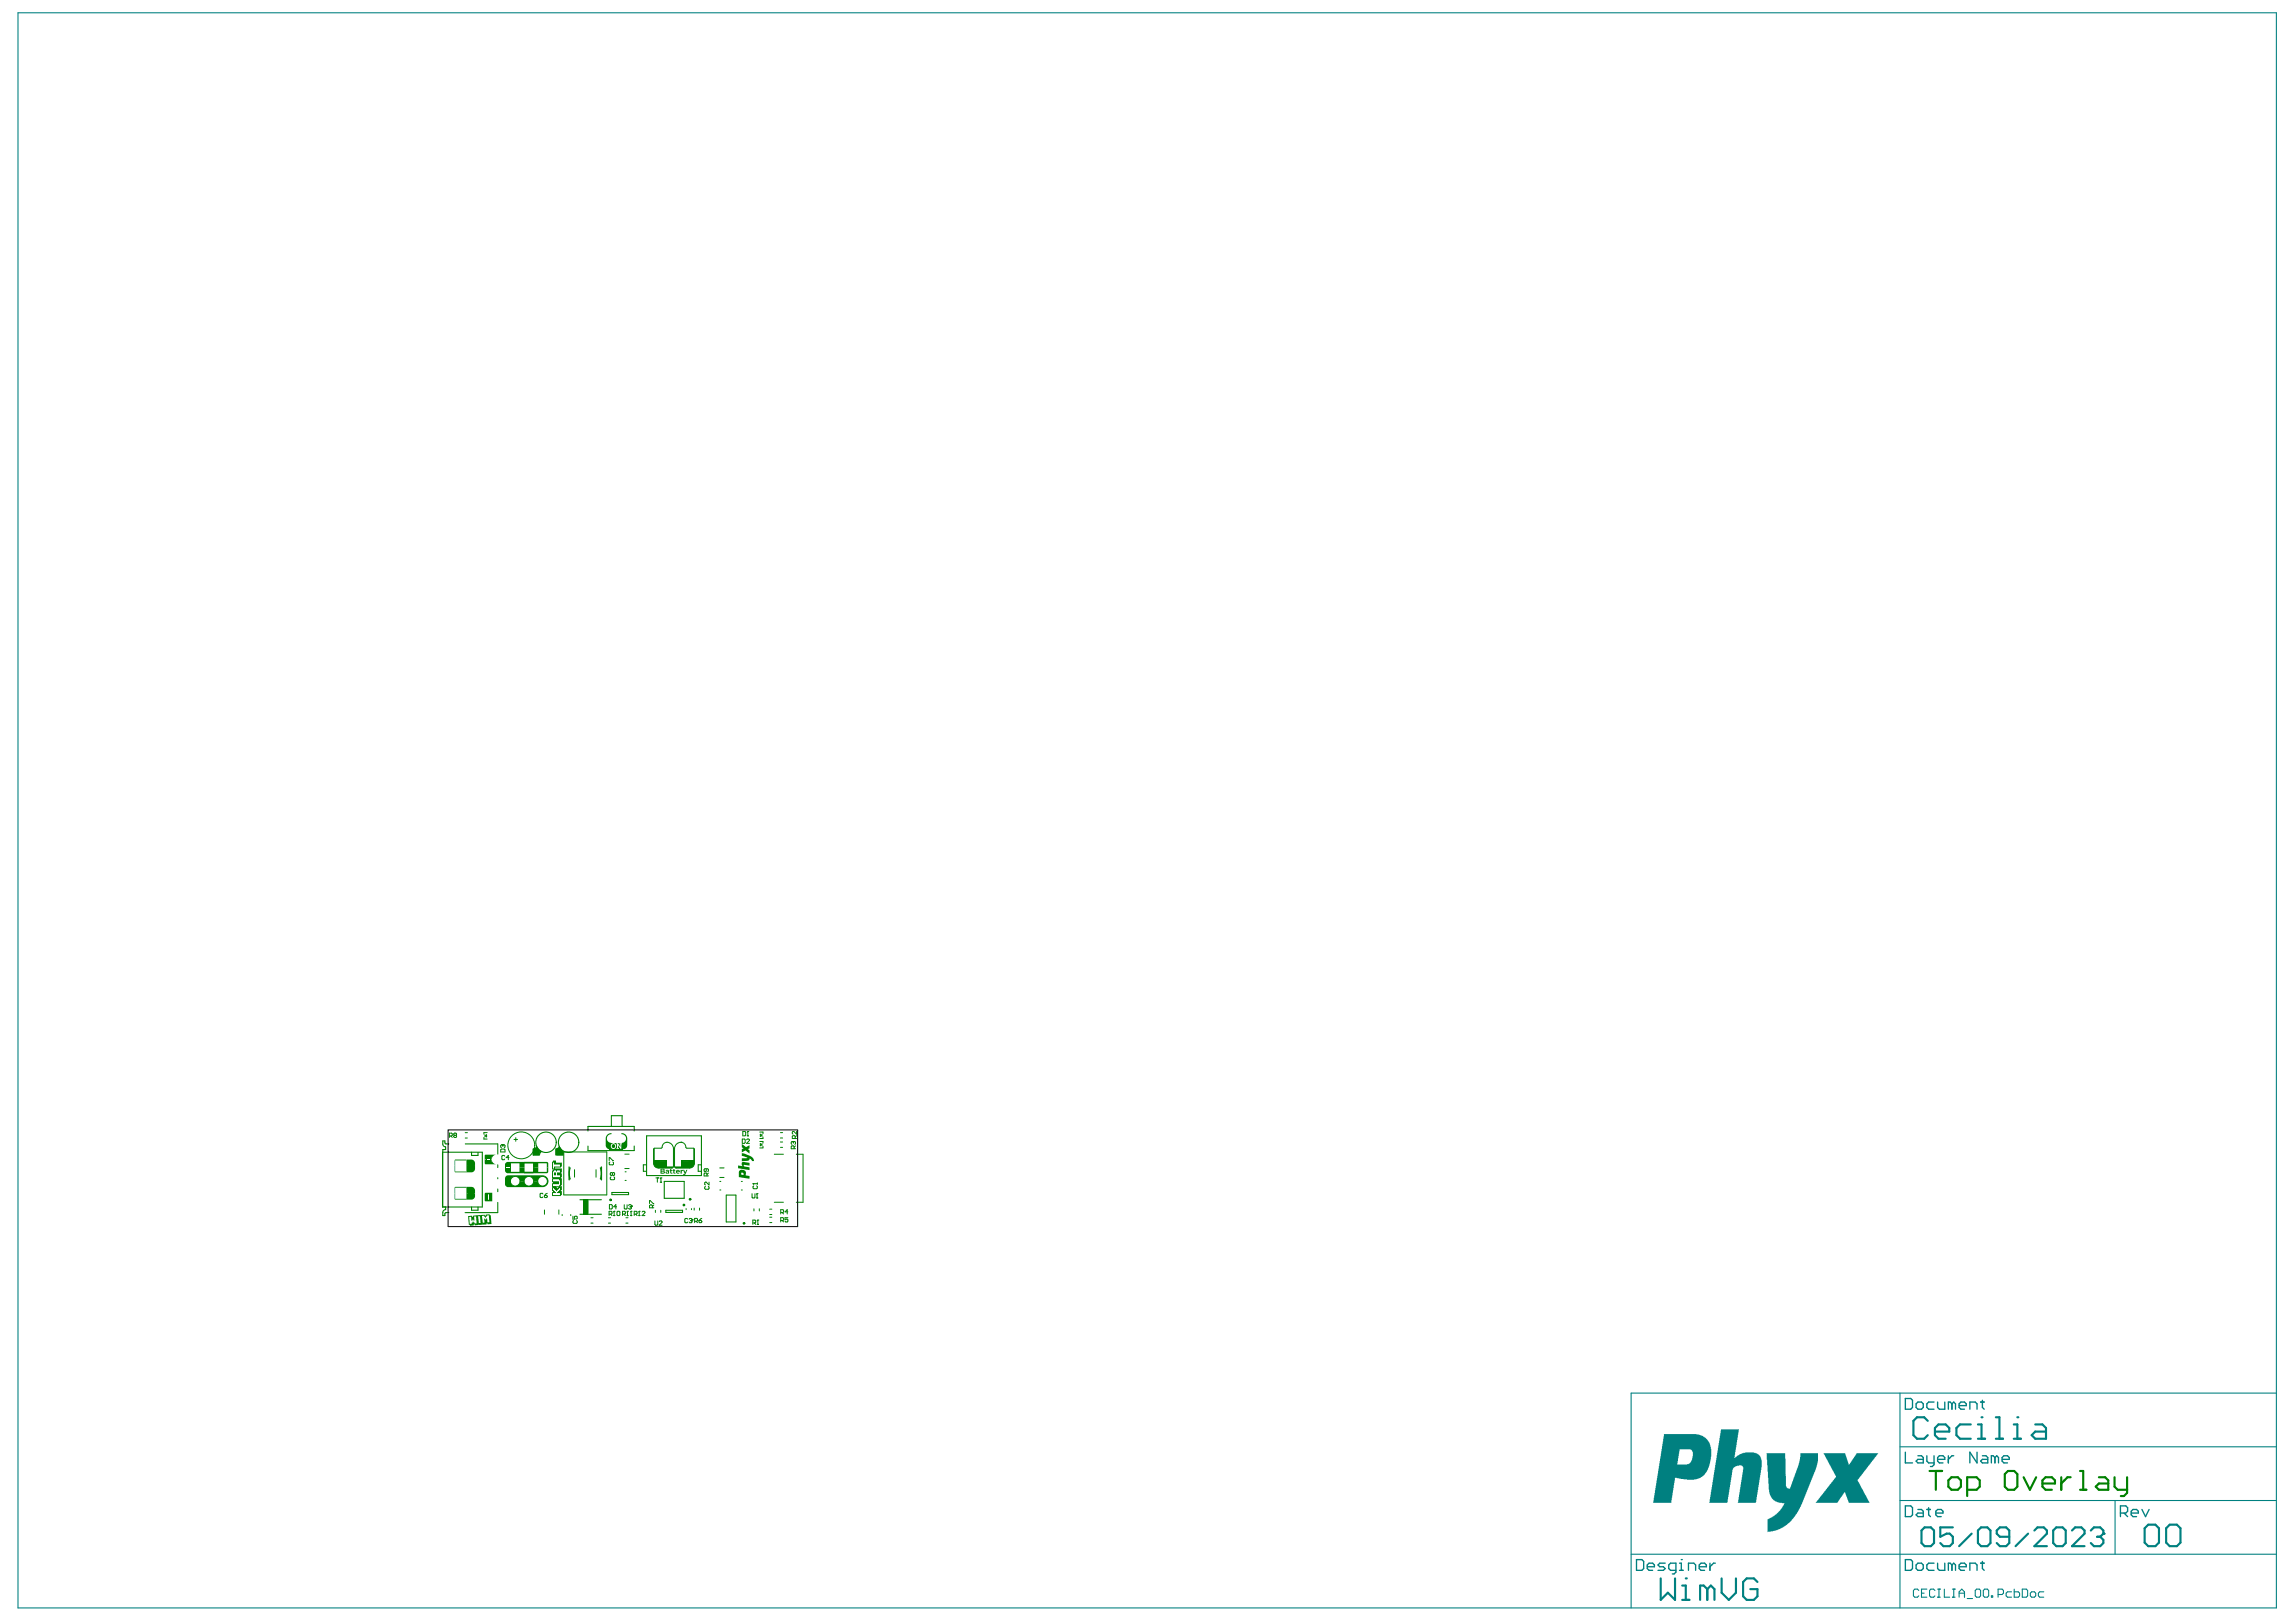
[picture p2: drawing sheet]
<svg xmlns="http://www.w3.org/2000/svg" width="297mm" height="210mm" viewBox="0 0 297 210" stroke-linecap="round" stroke-linejoin="round" font-family="sans-serif">
<g fill="#008080">
<path d="M222.7 185h2.3l-.6 3.7 .7-.5 .7-.2h1.3l.4 .2 .3 .4 .1 .4v.9l-.7 4.6h-2.4l.7-4.2a.58 .58 0 0 0-.1-.6h-.7l-.3 .2a.59 .59 0 0 0-.3 .6l-.6 4h-2.4z"/>
<path d="M228.5 188.1h2.4l.2 4.2v.2l.3 .2 .2-.1 1.1-3.1 .2-.9v-.5h2.3v1l-.4 1.3-1.8 4.6-.8 1.2-1 1.2-1 .5-.8 .3-.7 .1v-1.2a.45 .45 0 0 1 .4-.7l.7-.4 .5-.6 .5-.9h-.6l-.6-.2-.4-.4-.2-.4-.2-.7z"/>
<path d="M235.9 188.1h2.8l.4 1.4 .2-.1 .9-1.3h2.8l-2.6 3.3a.38 .38 0 0 0 .1 .5l1.4 2.6h-2.7l-.5-1.4h-.1l-.9 1.4h-2.8l2.2-2.8 .2-.3a.34 .34 0 0 0 .1-.6z"/>
<path d="M215.3 185.6h4.2l.8 .2 .6 .5 .4 .7 .1 .5-.1 1.4-.2 .8-.3 .7-.2 .4-.6 .4-.8 .3h-.9l-1.6-.3-.5 3.3h-2.3zM217.3 187.6l-.3 1.9h1.3l.3-.1 .3-.5 .1-.7a.57 .57 0 0 0-.3-.6z"/>
</g>
<g fill="none" stroke="#008080" stroke-width=".14">
<path d="M2.3 1.7h292.2v206.4h-292.2zM245.8 187.2h48.7M245.8 194.2h48.7M245.8 180.3v27.8M273.6 194.2v6.9M294.5 180.3h-83.5v27.8M211 201.1h83.5M248.2 205.8l-.1-.1h-.4l-.2 .1v.7l.2 .2h.4l.1-.2M248.6 206.2h.3M249.3 205.7h-.7v1h.7M250.3 205.8l-.1-.1h-.4l-.2 .1v.7l.2 .2h.4l.1-.2M250.7 205.7h.3"/>
<path d="M250.7 206.7h.3M250.8 205.7v1M251.5 205.7v1h.7M252.6 205.7h.3M252.6 206.7h.3M252.8 205.7v1M253.5 206.2h.7M253.5 206.7v-.7l.3-.3 .4 .3v.7M254.5 206.9h.7M255.5 205.8l.2-.1h.4l.1 .1v.7l-.1 .2h-.4l-.2-.2zM256.6 205.8l.2-.1h.3l.2 .1v.7l-.2 .2h-.3l-.2-.2zM257.6 206.5h.2v.2h-.2z"/>
<path d="M258.5 206.3h.5l.2-.1v-.4l-.2-.1h-.5v1M260.2 206h-.5l-.2 .2v.3l.2 .2h.5M260.6 205.7v1h.5l.2-.2v-.3l-.2-.2h-.5M261.6 205.7h.5l.2 .1v.7l-.2 .2h-.5zM262.7 206.2l.1-.2h.4l.2 .2v.3l-.2 .2h-.4l-.1-.2zM264.4 206h-.5l-.2 .2v.3l.2 .2h.5"/>
</g>
<g fill="none" stroke="#008080" stroke-width=".28">
<path d="M248.6 198.1l.4-.4h.8l.4 .4v1.6l-.4 .4h-.8l-.4-.4zM249.4 183.9l-.5-.5h-.9l-.5 .5v1.8l.5 .5h.9l.5-.5M250.3 185.3h1.9v-.5l-.5-.5h-.9l-.5 .5v.9l.5 .5h.9M252.6 197.7h-1.6v1.2l.8-.4h.4l.4 .4v.8l-.4 .4h-.8l-.4-.4M255 184.3h-1.4l-.5 .5v.9l.5 .5h1.4M255.1 198.5l-1.6 1.6M255.9 186.2h.9M255.9 184.3h.5v1.9M255.9 198.1l.4-.4h.8l.4 .4v1.6l-.4 .4h-.8l-.4-.4zM256.4 183.4h.1M258.2 183.4h.5v2.8M258.2 186.2h.9"/>
<path d="M259.9 198.9h-1.2l-.4-.4v-.4l.4-.4h.8l.4 .4v1.6l-.4 .4h-.8l-.4-.4M260.5 186.2h1M260.5 184.3h.5v1.9M261 183.4h.1M262.4 198.5l-1.6 1.6M263.2 198.1l.4-.4h.8l.4 .4v.4l-1.6 1.6h1.6M263.3 184.3h.9l.5 .5v1.4h-1.4l-.5-.5 .5-.4h1.4M265.6 198.1l.4-.4h.8l.4 .4v1.6l-.4 .4h-.8l-.4-.4zM268.1 198.1l.4-.4h.8l.4 .4v.4l-1.6 1.6h1.6M270.5 198.1l.4-.4h.8l.4 .4v.4M271.3 198.9h.4M271.7 198.9l.4 .4v.4l-.4 .4h-.8l-.4-.4"/>
<path d="M272.1 198.5h.1M272.1 198.5l-.4 .4M277.5 197.8l.4-.5h.9l.5 .5v1.8l-.5 .5h-.9l-.4-.5zM280.2 197.8l.5-.5h.9l.5 .5v1.8l-.5 .5h-.9l-.5-.5zM214.8 204.3v2.7l1-.9 .9 .9v-2.7M217.6 207h1M217.6 205.2h.5v1.8M218.1 204.3h.1M220.9 205.7l-.5-.5h-.5v1.8M220.9 205.7v1.3M220.9 205.7l.4-.5 .5 .5v1.3M222.7 204.3v1.8l1 .9 .9-.9v-1.8"/>
<path d="M227.4 204.7l-.5-.4h-.9l-.5 .4v1.9l.5 .4h.9l.5-.4v-.9h-1"/>
</g>
<g fill="none" stroke="#008080" stroke-width=".17">
<path d="M246.5 194.9h.7l.2 .2v.9l-.2 .3h-.7zM246.5 181h.7l.2 .2v.9l-.2 .3h-.7zM246.5 187.9v1.4h.9M247.9 181.7l.2-.3h.5l.2 .3v.4l-.2 .3h-.5l-.2-.3zM248.1 195.3h.5l.2 .3v.7h-.7l-.2-.3 .2-.2h.7M248.1 188.4h.5l.2 .2v.7h-.7l-.2-.2 .2-.2h.7M249.3 195.3h.4M249.3 188.4v.7l.2 .2h.7M249.5 195.1v.9l.2 .3M250.2 181.4h-.7l-.2 .3v.4l.2 .3h.7M250.2 188.4v1.1l-.2 .3h-.3M250.4 195.8h1v-.2l-.3-.3h-.4l-.3 .3v.4l.3 .3h.4"/>
<path d="M250.7 181.4v.7l.2 .3h.7v-1M250.7 188.9h.9v-.3l-.2-.2h-.5l-.2 .2v.5l.2 .2h.5M252.1 188.4v.9M252.5 181.7l-.2-.3h-.2v1M252.5 181.7v.7M252.5 181.7l.3-.3 .2 .3v.7M252.8 188.4h-.3l-.4 .5M253.5 181.9h.9v-.2l-.3-.3h-.4l-.2 .3v.4l.2 .3h.4M254.8 182.4v-1h.7l.3 .3v.7M255.8 187.9v1.4l-1-1.4v1.4M256.2 181.4h.5M256.5 188.4h.4l.3 .2v.7h-.7l-.3-.2 .3-.2h.7"/>
<path d="M256.5 181.2v.9l.2 .3M258.1 188.6l-.2-.2h-.3v.9M258.1 188.6v.7M258.1 188.6l.2-.2 .3 .2v.7M259 188.9h.9v-.3l-.2-.2h-.5l-.2 .2v.5l.2 .2h.5M274.3 195.8h.7l.3-.2v-.5l-.3-.2h-.7v1.4M274.8 195.8l.5 .5M275.7 195.8h.9v-.2l-.2-.3h-.5l-.2 .3v.4l.2 .3h.5M277.1 195.3l.5 1 .4-1M211.7 201.8h.7l.2 .3v.9l-.2 .2h-.7zM213.1 202.8h.9v-.3l-.2-.2h-.5l-.2 .2v.5l.2 .2h.5M215.4 202.3h-.7l-.2 .2 .2 .3h.5l.2 .2-.2 .2h-.7"/>
<path d="M216.8 203.2h-.7l-.2-.2v-.5l.2-.2h.7v1.1l-.2 .3h-.2M217.3 203.2h.4M217.3 202.3h.2v.9M217.5 201.8h.1M218.4 203.2v-.9h.7l.3 .2v.7M219.8 202.8h1v-.3l-.3-.2h-.4l-.3 .2v.5l.3 .2h.4M221.2 202.3v.9M221.9 202.3h-.2l-.5 .5M246.5 201.8h.7l.2 .3v.9l-.2 .2h-.7zM247.9 202.5l.2-.2h.5l.2 .2v.5l-.2 .2h-.5l-.2-.2zM250.2 202.3h-.7l-.2 .2v.5l.2 .2h.7M250.7 202.3v.7l.2 .2h.7v-.9"/>
<path d="M252.5 202.5l-.2-.2h-.2v.9M252.5 202.5v.7M252.5 202.5l.3-.2 .2 .2v.7M253.5 202.8h.9v-.3l-.3-.2h-.4l-.2 .2v.5l.2 .2h.4M254.8 203.2v-.9h.7l.3 .2v.7M256.2 202.3h.5M256.5 202.1v.9l.2 .2"/>
</g>
<g fill="#008000">
<path d="M68.9 149.4h.8v-.7l.5 .4-.3 .1-.1 .4h-.8z"/>
<path d="M68.9 148.6l.3-.1 .2-.3 .3 .5h-.7v.9l-.1-.2z"/>
<path d="M71.9 148.6l.3-.1 .1-.3 .4 .5h-.7v.9l-.2-.2z"/>
<path d="M87.3 150.9h.8v-.8h1.6v-1.5l.1 .1v1.8a.64 .64 0 0 1-.7 .7v-.8h-.7v.7h.7v.1h-1.7z"/>
<path d="M84.6 148.6h.1v1.5h1.6v.8h.8l-.1 .3h-1.7v-.1h.7v-.7h-.7v.8a.64 .64 0 0 1-.7-.7z"/>
<path d="M67.8 150.4h3l.1 .1v.6h-.2v-.6h-1.1v.6h-.6v-.6h-1.2z"/>
<path d="M67.8 151.6h1.2v-.5h.6v.6h1.1v-.6h.2v.6l-.1 .1h-3z"/>
<path d="M65.5 152.2l4.7-.1a.76 .76 0 0 1 .8 .8h-.2a.63 .63 0 0 0-.6-.7 .63 .63 0 0 0-.6 .7h-.6a.63 .63 0 0 0-.6-.7 .63 .63 0 0 0-.6 .7h-.5a.63 .63 0 0 0-.6-.7 .63 .63 0 0 0-.7 .6v-.3h-.7z"/>
<path d="M65.3 153.2h.7v-.3a.63 .63 0 0 0 .7 .6 .63 .63 0 0 0 .6-.6h.5a.63 .63 0 0 0 .6 .6 .63 .63 0 0 0 .6-.6h.6a.63 .63 0 0 0 .6 .6 .63 .63 0 0 0 .6-.6h.2a.76 .76 0 0 1-.8 .7h-4.4a.4 .4 0 0 1-.5-.4z"/>
<path d="M65.4 150.5l.2-.1h3.4l.2 .1v.6h-.2v-.6h-1.1v.6h-.7v-.6h-1.1v.6h-.1v-.4h-.7z"/>
<path d="M65.3 151.4h.7v-.3h.1v.5h1.1v-.5h.7v.6h1.1v-.6h.2v.6l-.2 .1h-3.4l-.2-.1z"/>
<path d="M62.7 149.5l1.5-.1a.63 .63 0 0 0-.6 .6h-.1v-.3h-.7v.3h-.1z"/>
<path d="M62.7 150h.1v.4h.7v-.4h.1a.63 .63 0 0 0 .6 .7h-1.4l-.1-.1z"/>
<path d="M62.7 154.4h1v.5h-.2v-.3h-.7v.3h-.1z"/>
<path d="M62.7 154.9h.1v.4h.7v-.4h.2v.6l-.9-.1z"/>
<path d="M78.5 146.9a.42 .42 0 0 1 .6-.2 .87 .87 0 0 0-.6 .7 .54 .54 0 0 0 .6 .5l-.2 .8a.52 .52 0 0 1-.5-.5v-.9z"/>
<path d="M80.4 146.7a.64 .64 0 0 1 .7 .6v.9a.52 .52 0 0 1-.5 .5l-.2-.8a.59 .59 0 0 0 .6-.6 .59 .59 0 0 0-.6-.6z"/>
<path d="M60.3 150.1h.7a.48 .48 0 0 1 .5 .4v.4h-.2v-.4h-.7v.4h-.3z"/>
<path d="M58.8 150.1h1.5v.1h-1.4v.7h-.1z"/>
<path d="M58.8 150.9h.1v.7h1.4v.1h-1.4z"/>
<path d="M60.3 150.9h.3v.3h.7v-.3h.2v.3a.48 .48 0 0 1-.5 .5h-.7z"/>
<path d="M60.3 154.4h.3v.4h.7v-.4h.2v.4a.48 .48 0 0 1-.5 .4h-.7z"/>
<path d="M58.8 154.4h.1v.7h1.4v.1h-1.4z"/>
<path d="M58.8 153.6h1.5v.1h-1.4v.7h-.1z"/>
<path d="M60.3 153.6h.7a.48 .48 0 0 1 .5 .5v.3h-.2v-.3h-.7v.3h-.3z"/>
<path d="M72 149.4h.7v-.6l.2 .2v.6h-.9z"/>
<path d="M95.5 150.8l.6 .1-.1-.4 .1-.1 .9 .1v.3l-.7-.1-.1 .1 .1 .2 .7 .1v.3l-1.5-.2z"/>
<path d="M96 148l.5 .4 .5-.2v.4l-.2 .1 .2 .1v.5l-.6-.4-.4 .2v-.4l.2-.1-.2-.1z"/>
<path d="M96 149.2l.3 .1 .9 .4 .3 .2 .1 .4h-.3l-.3-.4-.2 .3-.8 .1v-.4l.7-.1-.7-.2z"/>
<path d="M95.7 151.5l.3-.1 .4 .1 .1 .2v.4l.5 .1v.4l-1.4-.3v-.6zM95.9 151.8v.2l.3 .1-.1-.3z"/>
</g>
<g fill="none" stroke="#008000" stroke-width=".13">
<path d="M60.2 146.6h.3M60.2 147.3h.3M62.6 147.2v.2h.4M62.7 146.8v.3M62.8 147l.2-.2v.3zM63 146.6h-.4v.2M70.4 156.6v.5M72.3 156.6v.5M72.7 157.2v.1M72.9 149.1h5.6v5.5h-5.6zM73.8 157.2v.1M74.3 151.4v.9"/>
<path d="M76.4 158.3h.3M76.4 157.6h.3M77.1 151.4v.9M78.7 158.3h.3M78.7 157.6h.3M80.8 149.4h.6M80.8 151.2h.6M80.9 152.8h.1M80.9 151.6h.1M81 158.3h.2M81 157.6h.2M84.6 148.7v1.8"/>
<path d="M84.7 148.6h.8M84.8 156.6v.3M85.2 151.2h1.7M85.5 156.6v.3M86.3 147.8h.1M87.1 148.7v2.2M87.3 148.7v2.2M87.5 151.2h1.7M88.1 147.8h.1M88.8 156.4v.1M88.9 148.6h.8M89.5 156.4v.1"/>
<path d="M89.8 156.3v.3M89.8 148.7v1.8M90.5 156.3v.3M93.1 152.4h.6M93.1 151.1h.6M93.1 152.9h.2M93.1 154h.2M95.9 152.9h.1M95.9 154h.1M97.5 156.4v.3M98.2 156.4v.3M98.3 146.5h.4v.2"/>
<path d="M98.3 147.7h.4v.2M98.4 146.8l.1 .1-.1 .2zM98.4 148l.1 .1-.1 .2zM98.6 146.8v.3M98.6 148v.3M98.7 147.1v.2h-.4M98.7 148.3v.3h-.4M99.6 157.5h.3M99.6 158.2h.3M99.6 156.5h.3M99.6 157.2h.3M100.2 149.4h1.2"/>
<path d="M100.2 155.6h1.2M101 146.6h.2M101 147.3h.2M101 148.5h.2M101 147.8h.2M103 149.4h.9v6.2h-.9"/>
</g>
<g fill="none" stroke="#008000" stroke-width=".14">
<path d="M57.2 149.1h5.2v7.1h-5.2zM57.3 156.9v.4h.3v-.2M57.6 147.9v-.2h-.3v.4M57.6 156.2v.3M57.7 148.4v.4h-.4v7.4M57.7 156.9h.4M57.7 148h.4M60.2 148h4.2v1.4M61 149.1v.4h.8v-.4M61 156.2v.4h.8v-.4M64.4 150.7v.4M64.4 152.4v.1"/>
<path d="M64.4 153.9v.3M64.4 155.6v1.3h-4.2M75 155.3h2.8M75 157.1h2.8M76.1 146.4v-.6h5.9v.6M76.1 148.3v.6h5.9v-.6M76.1 155.3v1.8M79.1 145.8v-1.4h1.4v1.4M79.2 154.3h2.1v.3h-2.1zM83.6 147h7.1v5.1h-7.1zM83.6 150.7h-.4v.9h.4M85.9 152.9h2.6v2.2h-2.6z"/>
<path d="M86.1 156.6h2.2v.3h-2.2zM90.7 150.7h-.4v.9h.4M94 154.7h1.2v3.4h-1.2z"/>
</g>
<path d="M73.6 151v1.7M77.8 151v1.7" fill="none" stroke="#008000" stroke-width=".17"/>
<g fill="#008000">
<path d="M72 148.7h.7v.3h-.7z" fill-rule="evenodd"/>
<path d="M72 149.1h.7v.3h-.7z" fill-rule="evenodd"/>
<path d="M69 148.7h.3v.3h-.3z" fill-rule="evenodd"/>
<path d="M69 149.1h.3v.3h-.3z" fill-rule="evenodd"/>
<path d="M69.5 148.7h.2v.3h-.2z" fill-rule="evenodd"/>
<path d="M69.5 149.1h.2v.3h-.2z" fill-rule="evenodd"/>
<path d="M88.4 150.4h.7v.2h-.7z" fill-rule="evenodd"/>
<path d="M88.4 150.8h.7v.3h-.7z" fill-rule="evenodd"/>
<path d="M85.3 150.8h.3v.3h-.3z" fill-rule="evenodd"/>
<path d="M85.7 150.8h.3v.3h-.3z" fill-rule="evenodd"/>
<path d="M85.3 150.4h.3v.2h-.3z" fill-rule="evenodd"/>
<path d="M85.7 150.4h.3v.2h-.3z" fill-rule="evenodd"/>
<path d="M65.8 152.5h.2v.3h-.2z" fill-rule="evenodd"/>
<path d="M65.3 152.5h.3v.3h-.3z" fill-rule="evenodd"/>
<path d="M65.8 152.9h.2v.3h-.2z" fill-rule="evenodd"/>
<path d="M65.3 152.9h.3v.3h-.3z" fill-rule="evenodd"/>
<path d="M66 151v.2z" fill-rule="evenodd"/>
<path d="M65.3 151l.1 .2z" fill-rule="evenodd"/>
<path d="M65.3 150.7h.7v.3h-.7z" fill-rule="evenodd"/>
<path d="M65.3 151.2h.7v.2h-.7z" fill-rule="evenodd"/>
<path d="M63.3 155h.2v.3h-.2z" fill-rule="evenodd"/>
<path d="M62.8 155h.3v.3h-.3z" fill-rule="evenodd"/>
<path d="M63.3 154.6h.2v.2h-.2z" fill-rule="evenodd"/>
<path d="M62.8 154.6h.3v.2h-.3z" fill-rule="evenodd"/>
<path d="M62.8 149.7h.7v.3h-.7z" fill-rule="evenodd"/>
<path d="M62.8 150.1h.7v.3h-.7z" fill-rule="evenodd"/>
<path d="M62.8 150l.1 .1z" fill-rule="evenodd"/>
<path d="M63.5 150v.1z" fill-rule="evenodd"/>
<path d="M60.6 150.5h.7v.3h-.7z" fill-rule="evenodd"/>
<path d="M60.6 151h.7v.2h-.7z" fill-rule="evenodd"/>
<path d="M60.6 150.8l.1 .2z" fill-rule="evenodd"/>
<path d="M61.2 150.8l.1 .2z" fill-rule="evenodd"/>
<path d="M61 154.5h.3v.3h-.3z" fill-rule="evenodd"/>
<path d="M60.6 154.5h.3v.3h-.3z" fill-rule="evenodd"/>
<path d="M61 154.1h.3v.2h-.3z" fill-rule="evenodd"/>
<path d="M60.6 154.1h.3v.2h-.3z" fill-rule="evenodd"/>
<path d="M75.5 155.3h.6v1.9h-.6z" fill-rule="evenodd"/>
<path d="M78.9 147.9h1.7v.8h-1.7z" fill-rule="evenodd"/>
</g>
<g fill="#008000">
<path d="M86.7 151.3l.3 .1v.1h-.2v.2l.2 .2-.3-.1v-.3h-.1z"/>
<path d="M87.1 151.3l.3 .1v.1h-.1v.3h.1v.1l-.3-.1v-.3h-.1z"/>
<path d="M88 151.4l.2 .1 .2-.1v.1l-.2 .1v.3h-.2z"/>
<path d="M88.4 151.4h.1l.1 .3 .2-.3h.1l-.3 .6h-.2v-.1h.2z"/>
<path d="M85.6 151.4v.1l.3-.1h-.1zM85.6 151.6v.2l.3-.1-.1-.1zM85.4 151.2l.6 .1v.5l-.6 .1z"/>
<path d="M86.2 151.7l.1 .1 .1-.1zM86.1 151.4h.4l.1 .5-.4-.1-.1-.1 .3-.2h-.2z"/>
<path d="M87.6 151.5l.2 .1v-.1zM87.5 151.4h.4l.1 .3h-.4l.3 .1h-.3l-.2-.1z"/>
</g>
<g fill="#fff">
<path d="M79.7 148l.3-.1 .3 .5v-.3l-.2-.1h.4l-.1 .1v.6h-.1l-.3-.5v.4h.1l-.4 .1 .1-.1v-.5h-.1z"/>
<path d="M79.1 148.3a.25 .25 0 0 0 .5 0 .25 .25 0 0 0-.5 0zM79 148.3a.36 .36 0 0 1 .7 0 .36 .36 0 0 1-.7 0z"/>
</g>
<g fill="#008000">
<path d="M71.4 153.6h.1v-.1h.4v.1l.3 .2 .1-.3h.4v.5h-.1v.1h.1v.6h-.1v.1h-1.2v-.5h.1v-.2h-.1zM71.5 153.8v.2h.2v.1l.2 .2v.1h-.4v.3h.9v-.3h-.3l.1-.3 .2-.1v-.2h-.1v.1l-.2 .1v.1h-.2v-.1l-.2-.1v-.1z"/>
<path d="M71.4 152.5h.1v-.1h1.1v.1h.1v.9l-.3 .1v.1h-1v-.5h.1v-.1h-.1zM71.5 152.6v.3h.8v.3h-.8v.3h.8v-.1h.1v-.6h-.1v-.2z"/>
<path d="M71.7 151.7h.2v.4h-.2zM71.7 151.5v.1h-.2v.8h.9v-.3h-.3v-.4h.3v-.2h-.3v.1h-.2v-.1zM71.4 151.5h.1l.2-.3h1v.5h-.1v.1h.1v.6h-.1v.1h-1.2z"/>
<path d="M71.5 150.5v.7h.2v-.2h.7v-.3h-.7v-.2zM71.5 150.2h.4v.3h.8v.5h-.1v.1h-.8v.2h-.4v-1h.1z"/>
</g>
<path d="M66.5 147.5h.5M66.7 147.2v.5" fill="none" stroke="#008000" stroke-width=".13"/>
<g fill="#008000">
<path d="M60.6 157.4l.5-.1v.2l.1-.1v-.1h.5v.1h.1l.1 1.1-.5 .1v-.1h-.1v.1h-.5v-.1h-.1zM60.7 157.5l.1 .9h.2v-.2l.3-.1 .1 .2h.3l-.1-.9h-.3l.1 .5-.2 .1v-.2h-.1v.2h-.1v-.5z"/>
<path d="M61.8 157.4l.1 .9h.3l-.1-.9zM61.7 157.3l.5-.1v.2h.2v1.1h-.5v-.1h-.1z"/>
<path d="M62.2 157.2h.5v.1h.2v-.1l.4-.1 .1 .2h.1l.1 1.1h-.5v-.1h-.2l.1 .2h-.6v-.1h-.1zM62.4 157.4v.8h.3l-.1-.5h.2v.1h.1v-.1h.1l.1 .5h.2l-.1-.9h-.2v.1l-.3 .2-.1-.3z"/>
</g>
<g fill="none" stroke="#008000" stroke-width=".28">
<path d="M249.6 190.4h1.7M250.4 190.4v2.4M252.1 191.6l.4-.4h.8l.4 .4v.8l-.4 .4h-.8l-.4-.4zM254.5 192.8h1.2l.4-.4v-.8l-.4-.4h-1.2v2.4M259.4 190.8l.4-.4h.8l.4 .4v1.6l-.4 .4h-.8l-.4-.4zM261.8 191.2l.8 1.6 .8-1.6M264.2 192h1.7v-.4l-.4-.4h-.9l-.4 .4v.8l.4 .4h.9M266.7 191.2v1.6M267.9 191.2h-.4l-.8 .8M269.1 190.4h.4v2.4M269.1 192.8h.8M271.5 191.2h.8l.5 .4v1.2h-1.3l-.4-.4 .4-.4h1.3"/>
<path d="M273.6 191.2v1.2l.4 .4h1.2M275.2 191.2v2l-.4 .4h-.4"/>
</g>
<g fill="none" stroke="#008000" stroke-width=".13">
<path d="M58.1 147h.3l.1-.3-.1-.1h-.3v.6M58.3 147l.2 .2M58.8 146.9l-.1-.1 .1-.2 .3 .1-.1 .2M58.8 146.9l-.1 .1 .1 .2 .3-.1-.1-.2M58.8 146.9h.2M64.8 148.8l.1-.1h.3l.1 .1v.3h-.5zM65 148.1h.1M65 148.1l-.2 .1 .1 .3M65 148.1l.1 .1M65.1 148.2v-.1l.2 .1-.1 .3M65.1 148.2v.1M65.3 149.6l-.1-.1-.3 .1v.4l.1 .1 .3-.1"/>
<path d="M65.9 149.8h-.4l.3-.3v.6M66 152.7a.63 .63 0 0 1 1-.4 .63 .63 0 0 1 0 1.1 .63 .63 0 0 1-1-.4M70.2 154.5v-.1l-.3 .1v.4l.1 .1 .2-.1M70.4 154.7h.3l.1 .2-.3 .1zM70.8 154.4l-.4 .3M74.1 157.4v.4h.3l-.1-.2 .1-.2 .3 .1-.1 .3M74.2 157.9l-.1 .1 .1 .3h.4l.1-.1-.1-.3M78.8 157.1h.3l.1-.3h-.1h-.3v.5M78.8 150.2v-.4l.6 .4M78.8 155.9h.3l.1 .1v.4h-.1h-.3zM78.9 150.4l-.1 .1 .1 .2h.4l.1-.1-.1-.2M79 157.1l.2 .2"/>
<path d="M79 152.3v.1v.3h.4l.1-.1-.1-.3M79.2 151.8l-.1-.1-.1 .1v.3l.2-.1M79.2 151.8l.1-.1 .2 .1-.1 .3-.2-.1M79.2 151.8v.2M79.4 157.3h.1M79.5 156.8h.1M79.5 156.8h-.1M79.5 156.8v.5M79.8 156.2h-.4l.3-.3v.5M79.8 156.8h.1h.3v.4l-.1 .1-.3-.1zM80.5 157.1h.3l.1-.3h-.1h-.3v.5M80.7 157.1l.2 .2"/>
<path d="M80.8 155.9v.5l.1 .1 .2-.1v-.5M81.1 157.3h.2M81.2 156.8h.1M81.2 156.8h-.1M81.2 156.8v.5M81.3 156l.3-.1 .1 .2M81.5 156.2h.1M81.6 157.3h.1M81.6 156.2l.1 .1-.1 .2-.3-.1M81.6 156.8h.1M81.6 156.8v.5M81.7 156.1h.1"/>
<path d="M81.7 156.1l-.1 .1M82 157.1h.3l.1-.3h-.1h-.3v.5M82.2 157.1l.2 .2M82.6 157.3h.2M82.7 156.8h.1M82.7 156.8h-.1M82.7 156.8v.5M83.1 156.8h.1h.2l-.3 .5h.3M84 155.7v-.3l.6 .3M84.4 156.3v-.3l-.1-.1-.3 .1v.3h.6M84.6 150.5a.63 .63 0 0 0 .6 .7M84.6 155.9l-.2 .2"/>
<path d="M84.7 148.6l-.1 .1M84.7 158v.5l.1 .1 .3-.1v-.5M84.9 152.4h.3M85 152.4v.6M85.3 158.1l.1-.1 .3 .1-.4 .5h.4M85.4 153h.2M85.5 152.4h.1M85.5 152.4v.6M85.5 152.4l-.1 .1M85.5 148.6l.1-.1a.75 .75 0 0 1 .8-.7 .75 .75 0 0 1 .7 .9M87.1 150.9l-.2 .3M87.3 150.9l.2 .3"/>
<path d="M88.9 148.6l-.1-.1a.75 .75 0 0 0-.8-.7 .75 .75 0 0 0-.7 .9M89 157.8l-.1-.1-.3 .1v.3l.1 .1 .3-.1M89.2 157.8l.2-.1 .1 .2M89.3 158h.1M89.4 158l.1 .1-.1 .1-.2-.1M89.5 157.9h.1M89.5 157.9l-.1 .1M89.7 148.6l.1 .1M89.8 150.5a.63 .63 0 0 1-.6 .7M89.9 158h.2l.1-.2-.1-.1h-.2v.5M90.1 158l.1 .2M90.4 157.9h.3l.1 .2-.3 .1z"/>
<path d="M90.8 157.7l-.4 .2M91.3 153.5l-.1 .1 .1 .3h.3l.1-.1-.1-.3M91.4 151.3v.2l-.1 .1-.2-.1 .1-.2h.4v.3M91.5 152.2v-.3l-.1-.1-.3 .1v.3h.5M91.6 151.8l-.1 .2M91.7 153v.3l-.3-.3-.2 .1 .1 .2M96 147.4h.3l.1 .1v.4l-.1 .1h-.3zM96.1 146.4h.3l.1 .1v.4l-.1 .1h-.3zM96.6 147.5l.1-.1 .3 .1-.4 .5h.4M96.7 147h.1M96.8 146.4h.1M96.8 146.4l-.1 .1"/>
<path d="M96.8 146.4v.6M97.3 154.5v.4l.1 .1 .3-.1v-.4M97.4 158.3h.3l.1-.1-.1-.3h-.3v.5M97.4 153.2h.1M97.4 153.2h.6M97.4 153.2l.1 .1M97.5 153.5l-.1 .1 .1 .2h.4l.1-.1-.1-.2M97.6 158.3l.2 .1M97.9 155h.1M97.9 154.5h.1M97.9 154.5v.5M97.9 154.5v.1"/>
<path d="M98 158.4h.1M98 153.1v.2M98 157.9h.1M98 157.9v.1M98 157.9v.5M101 157.9h.3l.1-.2-.1-.1h-.3v.5M101 156.9h.3l.1-.3-.1-.1h-.3v.6M101.2 157.9l.2 .2M101.2 156.9l.2 .2M101.9 157.6h-.3v.3l.1-.1 .2 .1-.1 .2-.2-.1M101.9 156.8h-.3l.2-.3v.6M102.5 147.7h.1"/>
<path d="M102.5 147.7l-.1 .1 .1 .3M102.5 147.7l.1 .1M102.6 147.8l.1-.1 .2 .1-.1 .3M102.6 147.8v.1M102.7 148.7v-.3l-.1-.1-.2 .1v.3h.5M102.9 147.3v-.2l-.1-.1-.3 .1v.2h.6M102.9 148.3l-.2 .2M103.1 146.4v.4l-.4-.4-.2 .1 .1 .3M103.1 147l-.2 .2"/>
<circle cx="67.4" cy="148.2" r="1.74"/>
<circle cx="68.4" cy="152.9" r=".63"/>
<circle cx="70.2" cy="152.9" r=".63"/>
</g>
<g fill="none" stroke="#008000" stroke-width=".14">
<path d="M57.3 148.1v.1l.4 .2M57.6 147.9l.1 .1M57.6 156.5l-.1 .1-.2 .3M57.7 156.9l-.1 .2"/>
<circle cx="70.6" cy="147.8" r="1.32"/>
<circle cx="73.6" cy="147.8" r="1.32"/>
</g>
<g fill="none" stroke="#008000" stroke-width=".17">
<path d="M73.8 151.1a2.08 2.08 0 0 0 0 1.5M77.7 151.1a2.08 2.08 0 0 1 0 1.5"/>
<circle cx="79" cy="155.3" r=".09"/>
<circle cx="88.5" cy="155.9" r=".09"/>
<circle cx="89.3" cy="155.2" r=".09"/>
<circle cx="96.3" cy="158.3" r=".09"/>
</g>
<path d="M58 146.2h45.2v12.5h-45.2z" fill="none" stroke="#000" stroke-width=".13"/>
</svg>
